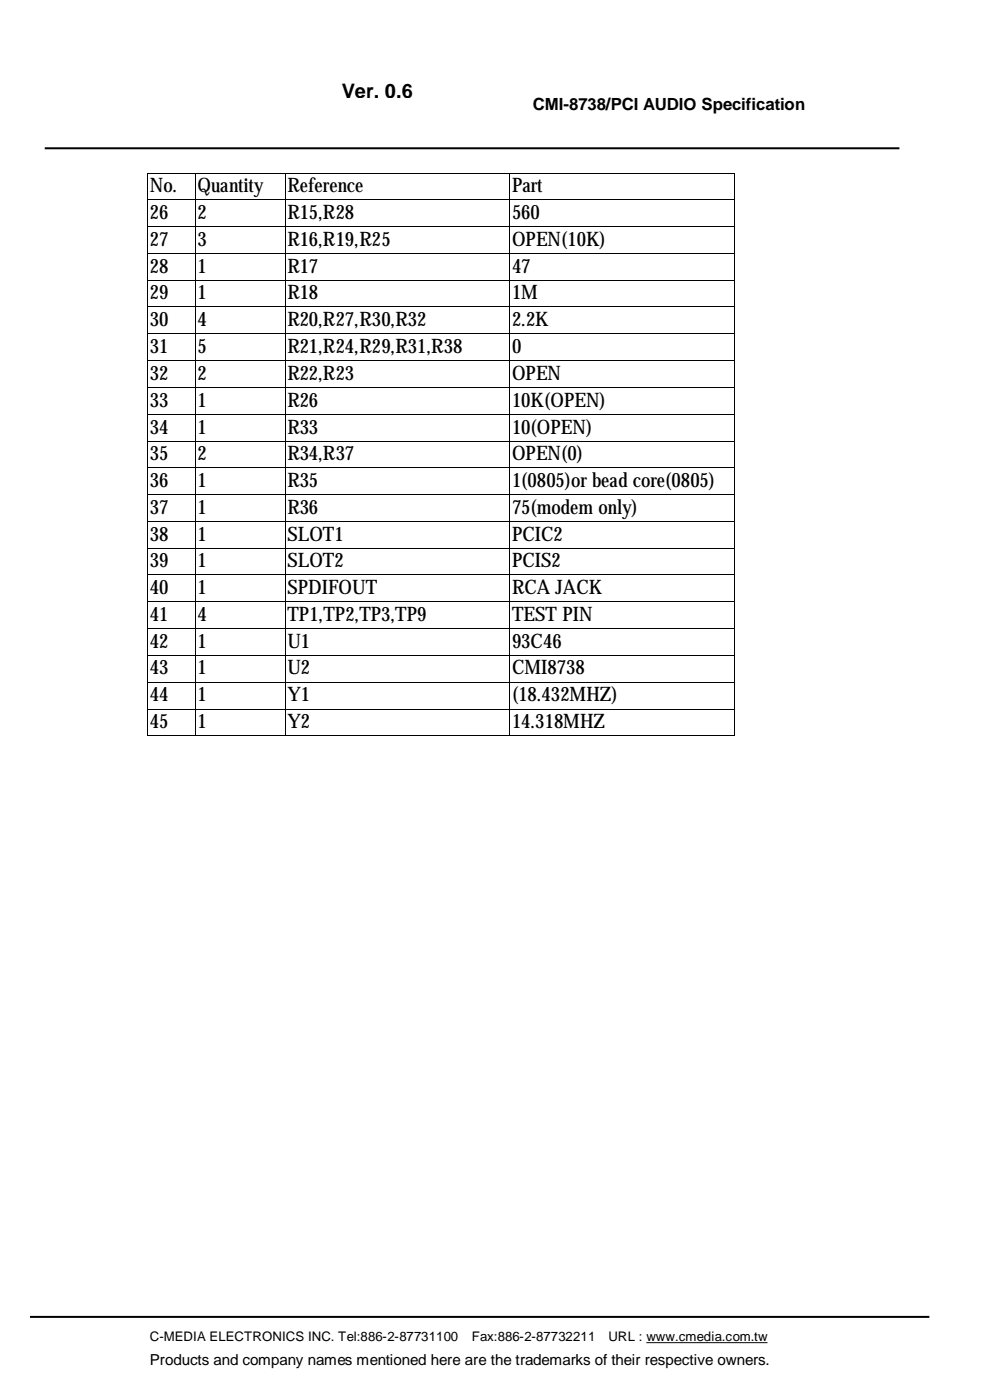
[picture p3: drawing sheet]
<svg xmlns="http://www.w3.org/2000/svg" width="210mm" height="297mm" viewBox="0 0 210 297" stroke-linecap="round" stroke-linejoin="round" font-family="sans-serif">
<defs><g id="words">
<g font-size="4.2">
<text x="72.4" y="20.7">Ver. 0.6</text>
<text x="31.7" y="40.7">No.</text>
<text x="41.8" y="40.7">Quantity</text>
<text x="60.9" y="40.7">Reference</text>
<text x="108.5" y="40.7">Part</text>
<text x="31.7" y="46.4">26</text>
<text x="41.8" y="46.4">2</text>
<text x="60.9" y="46.4">R15,R28</text>
<text x="108.5" y="46.4">560</text>
<text x="31.7" y="52.1">27</text>
<text x="41.8" y="52.1">3</text>
<text x="60.9" y="52.1">R16,R19,R25</text>
<text x="108.5" y="52.1">OPEN(10K)</text>
<text x="31.7" y="57.8">28</text>
<text x="41.8" y="57.8">1</text>
<text x="60.9" y="57.8">R17</text>
<text x="108.5" y="57.8">47</text>
<text x="31.7" y="63.4">29</text>
<text x="41.8" y="63.4">1</text>
<text x="60.9" y="63.4">R18</text>
<text x="108.5" y="63.4">1M</text>
<text x="31.7" y="69.1">30</text>
<text x="41.8" y="69.1">4</text>
<text x="60.9" y="69.1">R20,R27,R30,R32</text>
<text x="108.5" y="69.1">2.2K</text>
<text x="31.7" y="74.8">31</text>
<text x="41.8" y="74.8">5</text>
<text x="60.9" y="74.8">R21,R24,R29,R31,R38</text>
<text x="108.5" y="74.8">0</text>
<text x="31.7" y="80.4">32</text>
<text x="41.8" y="80.4">2</text>
<text x="60.9" y="80.4">R22,R23</text>
<text x="108.5" y="80.4">OPEN</text>
<text x="31.7" y="86.2">33</text>
<text x="41.8" y="86.2">1</text>
<text x="60.9" y="86.2">R26</text>
<text x="108.5" y="86.2">10K(OPEN)</text>
<text x="31.7" y="91.9">34</text>
<text x="41.8" y="91.9">1</text>
<text x="60.9" y="91.9">R33</text>
<text x="108.5" y="91.9">10(OPEN)</text>
<text x="31.7" y="97.6">35</text>
<text x="41.8" y="97.6">2</text>
<text x="60.9" y="97.6">R34,R37</text>
<text x="108.5" y="97.6">OPEN(0)</text>
<text x="31.7" y="103.2">36</text>
<text x="41.8" y="103.2">1</text>
<text x="60.9" y="103.2">R35</text>
<text x="108.5" y="103.2">1(0805)or beadcore(0805)</text>
<text x="31.7" y="108.9">37</text>
<text x="41.8" y="108.9">1</text>
<text x="60.9" y="108.9">R36</text>
<text x="108.5" y="108.9">75(modemonly)</text>
<text x="31.7" y="114.6">38</text>
<text x="41.8" y="114.6">1</text>
<text x="60.9" y="114.6">SLOT1</text>
<text x="108.5" y="114.6">PCIC2</text>
<text x="31.7" y="120.2">39</text>
<text x="31.7" y="125.9">40</text>
<text x="41.8" y="120.2">1</text>
<text x="41.8" y="125.9">1</text>
<text x="60.9" y="120.2">SLOT2</text>
<text x="60.9" y="125.9">SPDIFOUT</text>
<text x="108.5" y="120.2">PCIS2</text>
<text x="108.5" y="125.9">RCA JACK</text>
<text x="31.7" y="131.6">41</text>
<text x="41.8" y="131.6">4</text>
<text x="60.9" y="131.6">TP1,TP2,TP3,TP9</text>
<text x="108.5" y="131.6">TEST PIN</text>
<text x="31.7" y="137.3">42</text>
<text x="41.8" y="137.3">1</text>
<text x="60.9" y="137.3">U1</text>
<text x="108.5" y="137.3">93C46</text>
<text x="31.7" y="142.9">43</text>
<text x="41.8" y="142.9">1</text>
<text x="60.9" y="142.9">U2</text>
<text x="108.5" y="142.9">CMI8738</text>
<text x="31.7" y="148.6">44</text>
<text x="41.8" y="148.6">1</text>
<text x="60.9" y="148.6">Y1</text>
<text x="108.5" y="148.6">(18.432MHZ)</text>
<text x="31.7" y="154.4">45</text>
<text x="41.8" y="154.4">1</text>
<text x="60.9" y="154.4">Y2</text>
<text x="108.5" y="154.4">14.318MHZ</text>
</g>
<text font-size="3.6" x="112.9" y="23.3">CMI-8738/PCI AUDIO Specification</text>
<text font-size="3.2" x="31.7" y="289.2">Products and company names mentioned here are the trademarks of their respective owners.</text>
<g font-size="2.8">
<text x="31.7" y="284.2">C-MEDIA ELECTRONICS INC. Tel:886-2-87731100</text>
<text x="99.9" y="284.2">Fax:886-2-87732211</text>
<text x="128.9" y="284.2">URL : www.cmedia.com.tw</text>
</g>
</g></defs>
<path d="M136.9 284.5h25.7" fill="none" stroke="#000" stroke-width=".21"/>
<path d="M9.5 31.4h181M6.3 279.1h190.5" fill="none" stroke="#000" stroke-width=".42"/>
<path d="M180.9 282.2h19.1v6.4h-19.1z" fill="#fff"/>
<g fill="#000">
<path d="M31.2 36.6h.1v.2h-.1zM41.2 36.6h.2v.2h-.2zM60.3 36.6h.2v.2h-.2zM107.9 36.6h.1v.2h-.1zM155.5 36.6h.2v.2h-.2zM31.2 42.3h.1v.1h-.1zM31.2 47.9h.1v.2h-.1zM31.2 53.6h.1v.2h-.1zM31.2 59.3h.1v.2h-.1zM41.2 42.3h.2v.1h-.2zM41.2 47.9h.2v.2h-.2zM41.2 53.6h.2v.2h-.2z"/>
<path d="M41.2 59.3h.2v.2h-.2zM60.3 42.3h.2v.1h-.2zM60.3 47.9h.2v.2h-.2zM60.3 53.6h.2v.2h-.2zM60.3 59.3h.2v.2h-.2zM107.9 42.3h.1v.1h-.1zM107.9 47.9h.1v.2h-.1zM107.9 53.6h.1v.2h-.1zM107.9 59.3h.1v.2h-.1zM155.5 42.3h.2v.1h-.2zM155.5 47.9h.2v.2h-.2zM155.5 53.6h.2v.2h-.2z"/>
<path d="M155.5 59.3h.2v.2h-.2zM31.2 65h.1v.1h-.1zM31.2 70.6h.1v.2h-.1zM31.2 76.3h.1v.2h-.1zM41.2 65h.2v.1h-.2zM41.2 70.6h.2v.2h-.2zM41.2 76.3h.2v.2h-.2zM60.3 65h.2v.1h-.2zM60.3 70.6h.2v.2h-.2zM60.3 76.3h.2v.2h-.2zM107.9 65h.1v.1h-.1zM107.9 70.6h.1v.2h-.1z"/>
<path d="M107.9 76.3h.1v.2h-.1zM155.5 65h.2v.1h-.2zM155.5 70.6h.2v.2h-.2zM155.5 76.3h.2v.2h-.2zM31.2 82.1h.1v.1h-.1zM31.2 87.7h.1v.2h-.1zM31.2 93.4h.1v.2h-.1zM31.2 99.1h.1v.1h-.1zM41.2 82.1h.2v.1h-.2zM41.2 87.7h.2v.2h-.2zM41.2 93.4h.2v.2h-.2zM41.2 99.1h.2v.1h-.2z"/>
<path d="M60.3 82.1h.2v.1h-.2zM60.3 87.7h.2v.2h-.2zM60.3 93.4h.2v.2h-.2zM60.3 99.1h.2v.1h-.2zM107.9 82.1h.1v.1h-.1zM107.9 87.7h.1v.2h-.1zM107.9 93.4h.1v.2h-.1zM107.9 99.1h.1v.1h-.1zM155.5 82.1h.2v.1h-.2zM155.5 87.7h.2v.2h-.2zM155.5 93.4h.2v.2h-.2zM155.5 99.1h.2v.1h-.2z"/>
<path d="M31.2 104.7h.1v.2h-.1zM31.2 110.4h.1v.2h-.1zM31.2 116.1h.1v.2h-.1zM41.2 104.7h.2v.2h-.2zM41.2 110.4h.2v.2h-.2zM41.2 116.1h.2v.2h-.2zM60.3 104.7h.2v.2h-.2zM60.3 110.4h.2v.2h-.2zM60.3 116.1h.2v.2h-.2zM107.9 104.7h.1v.2h-.1zM107.9 110.4h.1v.2h-.1zM107.9 116.1h.1v.2h-.1z"/>
<path d="M155.5 104.7h.2v.2h-.2zM155.5 110.4h.2v.2h-.2zM155.5 116.1h.2v.2h-.2zM31.2 121.8h.1v.1h-.1zM31.2 127.4h.1v.2h-.1zM31.2 133.1h.1v.2h-.1zM31.2 138.8h.1v.2h-.1zM41.2 121.8h.2v.1h-.2zM41.2 127.4h.2v.2h-.2zM41.2 133.1h.2v.2h-.2zM41.2 138.8h.2v.2h-.2zM60.3 121.8h.2v.1h-.2z"/>
<path d="M60.3 127.4h.2v.2h-.2zM60.3 133.1h.2v.2h-.2zM60.3 138.8h.2v.2h-.2zM107.9 121.8h.1v.1h-.1zM107.9 127.4h.1v.2h-.1zM107.9 133.1h.1v.2h-.1zM107.9 138.8h.1v.2h-.1zM155.5 121.8h.2v.1h-.2zM155.5 127.4h.2v.2h-.2zM155.5 133.1h.2v.2h-.2zM155.5 138.8h.2v.2h-.2zM31.2 144.5h.1v.1h-.1z"/>
<path d="M31.2 150.2h.1v.2h-.1zM31.2 155.9h.1v.2h-.1zM41.2 144.5h.2v.1h-.2zM41.2 150.2h.2v.2h-.2zM41.2 155.9h.2v.2h-.2zM60.3 144.5h.2v.1h-.2zM60.3 150.2h.2v.2h-.2zM60.3 155.9h.2v.2h-.2zM107.9 144.5h.1v.1h-.1zM107.9 150.2h.1v.2h-.1zM107.9 155.9h.1v.2h-.1zM155.5 144.5h.2v.1h-.2z"/>
<path d="M155.5 150.2h.2v.2h-.2zM155.5 155.9h.2v.2h-.2z"/>
</g>
<g fill="none" stroke="#000" stroke-width=".21">
<path d="M31.2 36.8v5.5M31.3 36.7h9.9M41.3 36.8v5.5M41.4 36.7h18.9M60.4 36.8v5.5M60.5 36.7h47.4M108 36.8v5.5M108 36.7h47.5M155.6 36.8v5.5M31.2 42.4v5.5M31.2 48.1v5.5M31.2 53.8v5.5"/>
<path d="M31.2 59.5v5.5M31.3 42.3h9.9M31.3 48h9.9M31.3 53.7h9.9M31.3 59.4h9.9M41.3 42.4v5.5M41.3 48.1v5.5M41.3 53.8v5.5M41.3 59.5v5.5M41.4 42.3h18.9M41.4 48h18.9M41.4 53.7h18.9"/>
<path d="M41.4 59.4h18.9M60.4 42.4v5.5M60.4 48.1v5.5M60.4 53.8v5.5M60.4 59.5v5.5M60.5 42.3h47.4M60.5 48h47.4M60.5 53.7h47.4M60.5 59.4h47.4M108 42.4v5.5M108 48.1v5.5M108 53.8v5.5"/>
<path d="M108 59.5v5.5M108 42.3h47.5M108 48h47.5M108 53.7h47.5M108 59.4h47.5M155.6 42.4v5.5M155.6 48.1v5.5M155.6 53.8v5.5M155.6 59.5v5.5M31.2 65.1v5.5M31.2 70.8v5.5M31.2 76.5v5.6"/>
<path d="M31.3 65h9.9M31.3 70.7h9.9M31.3 76.4h9.9M41.3 65.1v5.5M41.3 70.8v5.5M41.3 76.5v5.6M41.4 65h18.9M41.4 70.7h18.9M41.4 76.4h18.9M60.4 65.1v5.5M60.4 70.8v5.5M60.4 76.5v5.6"/>
<path d="M60.5 65h47.4M60.5 70.7h47.4M60.5 76.4h47.4M108 65.1v5.5M108 70.8v5.5M108 76.5v5.6M108 65h47.5M108 70.7h47.5M108 76.4h47.5M155.6 65.1v5.5M155.6 70.8v5.5M155.6 76.5v5.6"/>
<path d="M31.2 82.2v5.5M31.2 87.9v5.5M31.2 93.6v5.5M31.2 99.2v5.5M31.3 82.1h9.9M31.3 87.8h9.9M31.3 93.5h9.9M31.3 99.2h9.9M41.3 82.2v5.5M41.3 87.9v5.5M41.3 93.6v5.5M41.3 99.2v5.5"/>
<path d="M41.4 82.1h18.9M41.4 87.8h18.9M41.4 93.5h18.9M41.4 99.2h18.9M60.4 82.2v5.5M60.4 87.9v5.5M60.4 93.6v5.5M60.4 99.2v5.5M60.5 82.1h47.4M60.5 87.8h47.4M60.5 93.5h47.4M60.5 99.2h47.4"/>
<path d="M108 82.2v5.5M108 87.9v5.5M108 93.6v5.5M108 99.2v5.5M108 82.1h47.5M108 87.8h47.5M108 93.5h47.5M108 99.2h47.5M155.6 82.2v5.5M155.6 87.9v5.5M155.6 93.6v5.5M155.6 99.2v5.5"/>
<path d="M31.2 104.9v5.5M31.2 110.6v5.5M31.2 116.3v5.5M31.3 104.8h9.9M31.3 110.5h9.9M31.3 116.2h9.9M41.3 104.9v5.5M41.3 110.6v5.5M41.3 116.3v5.5M41.4 104.8h18.9M41.4 110.5h18.9M41.4 116.2h18.9"/>
<path d="M60.4 104.9v5.5M60.4 110.6v5.5M60.4 116.3v5.5M60.5 104.8h47.4M60.5 110.5h47.4M60.5 116.2h47.4M108 104.9v5.5M108 110.6v5.5M108 116.3v5.5M108 104.8h47.5M108 110.5h47.5M108 116.2h47.5"/>
<path d="M155.6 104.9v5.5M155.6 110.6v5.5M155.6 116.3v5.5M31.2 121.9v5.5M31.2 127.6v5.5M31.2 133.3v5.5M31.2 139v5.5M31.3 121.8h9.9M31.3 127.5h9.9M31.3 133.2h9.9M31.3 138.9h9.9M41.3 121.9v5.5"/>
<path d="M41.3 127.6v5.5M41.3 133.3v5.5M41.3 139v5.5M41.4 121.8h18.9M41.4 127.5h18.9M41.4 133.2h18.9M41.4 138.9h18.9M60.4 121.9v5.5M60.4 127.6v5.5M60.4 133.3v5.5M60.4 139v5.5M60.5 121.8h47.4"/>
<path d="M60.5 127.5h47.4M60.5 133.2h47.4M60.5 138.9h47.4M108 121.9v5.5M108 127.6v5.5M108 133.3v5.5M108 139v5.5M108 121.8h47.5M108 127.5h47.5M108 133.2h47.5M108 138.9h47.5M155.6 121.9v5.5"/>
<path d="M155.6 127.6v5.5M155.6 133.3v5.5M155.6 139v5.5M31.2 144.6v5.6M31.2 150.4v5.5M31.3 144.5h9.9M31.3 150.3h9.9M31.3 156h9.9M41.3 144.6v5.6M41.3 150.4v5.5M41.4 144.5h18.9M41.4 150.3h18.9"/>
<path d="M41.4 156h18.9M60.4 144.6v5.6M60.4 150.4v5.5M60.5 144.5h47.4M60.5 150.3h47.4M60.5 156h47.4M108 144.6v5.6M108 150.4v5.5M108 144.5h47.5M108 150.3h47.5M108 156h47.5M155.6 144.6v5.6"/>
<path d="M155.6 150.4v5.5"/>
</g>
<use href="#words"/>
</svg>
